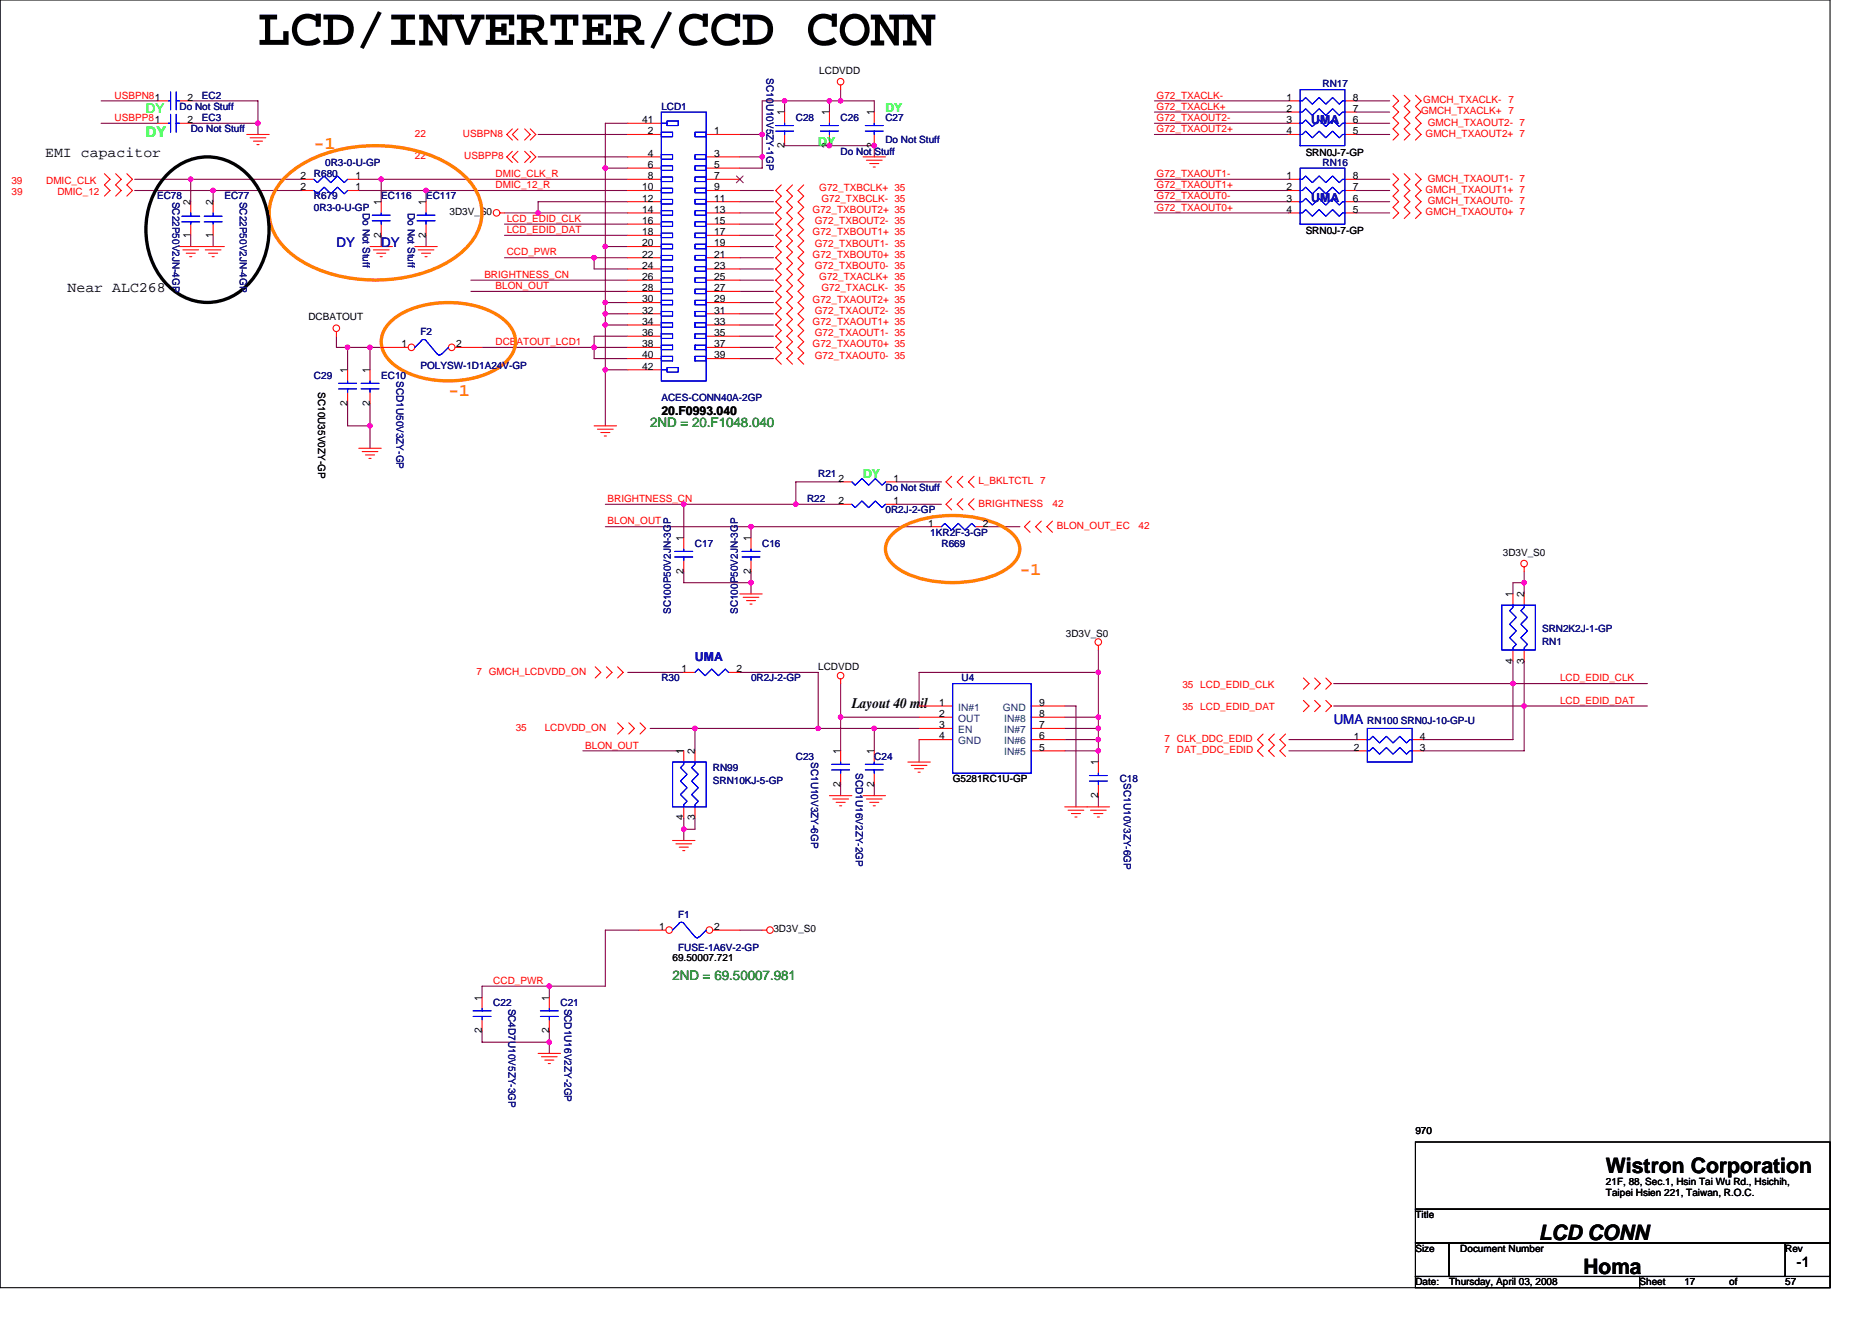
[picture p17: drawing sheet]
<svg xmlns="http://www.w3.org/2000/svg" width="297mm" height="210mm" viewBox="0 0 297 210" stroke-linecap="round" stroke-linejoin="round" font-family="sans-serif">
<defs><g id="words">
<text font-size="8.5" x="40.9" y="7.1">LCD/INVERTER/CCD CONN</text>
<g font-size="3.4">
<text x="254.8" y="186.1">Wistron Corporation</text>
<text x="244.2" y="196.7">LCD CONN</text>
<text x="251.3" y="202.1">Homa</text>
</g>
<g font-size="2.8" fill="#ff8000">
<text x="49.8" y="23.7">-1</text>
<text x="71.2" y="62.8">-1</text>
<text x="161.8" y="91.2">-1</text>
</g>
<text font-size="2.3" fill="#0f0" x="23.2" y="21.7">DY</text>
<g font-size="2.3">
<text x="7.2" y="25">EMI capacitor</text>
<text x="10.7" y="46.3">Near ALC268</text>
<text x="135.2" y="112.3">Layout 40 mil</text>
<text x="285" y="201">-1</text>
</g>
<text font-size="2.1" fill="#0f0" x="23.2" y="17.9">DY</text>
<g font-size="2.1" fill="#0000a0">
<text x="53.4" y="39.2">DY</text>
<text x="60.5" y="39.2">DY</text>
<text x="211.6" y="114.8">UMA</text>
</g>
<g font-size="2.1" fill="#008000">
<text x="103.2" y="67.7">2ND = 20.F1048.040</text>
<text x="106.7" y="155.5">2ND = 69.50007.981</text>
</g>
<g font-size="1.9" fill="#00ff40">
<text x="140.5" y="17.8">DY</text>
<text x="136.9" y="75.8">DY</text>
</g>
<text font-size="1.9" fill="#0f0" x="129.8" y="23.2">DY</text>
<g font-size="1.9" fill="#0000a0">
<text x="208.1" y="19.6">UMA</text>
<text x="208.1" y="32">UMA</text>
<text x="110.3" y="104.9">UMA</text>
</g>
<text font-size="1.9" x="104.9" y="65.8">20.F0993.040</text>
<g font-size="1.6">
<text x="130" y="11.7">LCDVDD</text>
<text x="29.7" y="16">2</text>
<text x="204.1" y="16">1</text>
<text x="204.1" y="17.8">2</text>
<text x="214.6" y="17.8">7</text>
<text x="214.6" y="16">8</text>
<text x="29.7" y="19.5">2</text>
<text x="101.9" y="19.5">41</text>
<text x="102.8" y="21.3">2</text>
<text x="113.3" y="21.3">1</text>
<text x="124.5" y="23.5" transform="rotate(-90 124.5 23.5)">2</text>
<text x="124.5" y="18.3" transform="rotate(-90 124.5 18.3)">1</text>
<text x="131.6" y="23.5" transform="rotate(-90 131.6 23.5)">2</text>
<text x="131.6" y="18.3" transform="rotate(-90 131.6 18.3)">1</text>
<text x="138.7" y="23.5" transform="rotate(-90 138.7 23.5)">2</text>
<text x="138.7" y="18.3" transform="rotate(-90 138.7 18.3)">1</text>
<text x="204.1" y="19.5">3</text>
<text x="204.1" y="21.3">4</text>
<text x="214.6" y="21.3">5</text>
<text x="214.6" y="19.5">6</text>
<text x="47.7" y="28.4">2</text>
<text x="56.4" y="28.4">1</text>
<text x="102.8" y="24.9">4</text>
<text x="102.8" y="26.6">6</text>
<text x="102.8" y="28.4">8</text>
<text x="113.3" y="24.9">3</text>
<text x="113.3" y="26.6">5</text>
<text x="113.3" y="28.4">7</text>
<text x="204.1" y="28.4">1</text>
<text x="207.2" y="24.7">SRN0J-7-GP</text>
<text x="214.6" y="28.4">8</text>
<text x="30.2" y="32.5" transform="rotate(-90 30.2 32.5)">2</text>
<text x="33.8" y="32.5" transform="rotate(-90 33.8 32.5)">2</text>
<text x="47.7" y="30.2">2</text>
<text x="56.4" y="30.2">1</text>
<text x="60.5" y="32.5" transform="rotate(-90 60.5 32.5)">1</text>
<text x="67.6" y="32.5" transform="rotate(-90 67.6 32.5)">1</text>
<text x="71.3" y="34.1">3D3V_S0</text>
<text x="101.9" y="30.2">10</text>
<text x="101.9" y="32">12</text>
<text x="101.9" y="33.8">14</text>
<text x="101.9" y="35.5">16</text>
<text x="113.3" y="30.2">9</text>
<text x="113.3" y="32">11</text>
<text x="113.3" y="33.8">13</text>
<text x="113.3" y="35.5">15</text>
<text x="204.1" y="30.2">2</text>
<text x="204.1" y="32">3</text>
<text x="204.1" y="33.8">4</text>
<text x="214.6" y="33.8">5</text>
<text x="214.6" y="32">6</text>
<text x="214.6" y="30.2">7</text>
<text x="30.2" y="37.7" transform="rotate(-90 30.2 37.7)">1</text>
<text x="33.8" y="37.7" transform="rotate(-90 33.8 37.7)">1</text>
<text x="60.5" y="37.7" transform="rotate(-90 60.5 37.7)">2</text>
<text x="67.6" y="37.7" transform="rotate(-90 67.6 37.7)">2</text>
<text x="101.9" y="37.3">18</text>
<text x="101.9" y="39.1">20</text>
<text x="101.9" y="40.9">22</text>
<text x="113.3" y="37.3">17</text>
<text x="113.3" y="39.1">19</text>
<text x="113.3" y="40.9">21</text>
<text x="207.2" y="37.1">SRN0J-7-GP</text>
<text x="101.9" y="42.7">24</text>
<text x="101.9" y="44.4">26</text>
<text x="101.9" y="46.2">28</text>
<text x="101.9" y="48">30</text>
<text x="113.3" y="42.7">23</text>
<text x="113.3" y="44.4">25</text>
<text x="113.3" y="46.2">27</text>
<text x="113.3" y="48">29</text>
<text x="48.9" y="50.8">DCBATOUT</text>
<text x="101.9" y="49.8">32</text>
<text x="101.9" y="51.5">34</text>
<text x="101.9" y="53.3">36</text>
<text x="113.3" y="49.8">31</text>
<text x="113.3" y="51.5">33</text>
<text x="113.3" y="53.3">35</text>
<text x="55.1" y="59.2" transform="rotate(-90 55.1 59.2)">1</text>
<text x="58.7" y="59.2" transform="rotate(-90 58.7 59.2)">1</text>
<text x="63.7" y="55.1">1</text>
<text x="72.4" y="55.1">2</text>
<text x="101.9" y="55.1">38</text>
<text x="101.9" y="56.9">40</text>
<text x="101.9" y="58.7">42</text>
<text x="113.3" y="55.1">37</text>
<text x="113.3" y="56.9">39</text>
<text x="50.5" y="62.2" transform="rotate(90 50.5 62.2)">SC10U35V0ZY-GP</text>
<text x="55.1" y="64.4" transform="rotate(-90 55.1 64.4)">2</text>
<text x="58.7" y="64.4" transform="rotate(-90 58.7 64.4)">2</text>
<text x="133" y="76.4">2</text>
<text x="141.7" y="76.4">1</text>
<text x="133" y="80">2</text>
<text x="141.7" y="80">1</text>
<text x="147.3" y="83.5">1</text>
<text x="156" y="83.5">2</text>
<text x="108.5" y="85.9" transform="rotate(-90 108.5 85.9)">1</text>
<text x="119.1" y="85.9" transform="rotate(-90 119.1 85.9)">1</text>
<text x="238.5" y="88.2">3D3V_S0</text>
<text x="108.5" y="91.1" transform="rotate(-90 108.5 91.1)">2</text>
<text x="119.1" y="91.1" transform="rotate(-90 119.1 91.1)">2</text>
<text x="240" y="94.8" transform="rotate(-90 240 94.8)">1</text>
<text x="241.8" y="94.8" transform="rotate(-90 241.8 94.8)">2</text>
<text x="169.1" y="101">3D3V_S0</text>
<text x="108.1" y="106.7">1</text>
<text x="116.9" y="106.7">2</text>
<text x="129.8" y="106.3">LCDVDD</text>
<text x="240" y="105.3" transform="rotate(-90 240 105.3)">4</text>
<text x="241.8" y="105.3" transform="rotate(-90 241.8 105.3)">3</text>
<text x="149" y="112">1</text>
<text x="149" y="113.8">2</text>
<text x="164.9" y="113.8">8</text>
<text x="164.9" y="112">9</text>
<text x="108.5" y="119.7" transform="rotate(-90 108.5 119.7)">1</text>
<text x="110.3" y="119.7" transform="rotate(-90 110.3 119.7)">2</text>
<text x="133.4" y="119.7" transform="rotate(-90 133.4 119.7)">1</text>
<text x="138.7" y="119.7" transform="rotate(-90 138.7 119.7)">1</text>
<text x="149" y="115.5">3</text>
<text x="149" y="117.3">4</text>
<text x="164.9" y="119.1">5</text>
<text x="164.9" y="117.3">6</text>
<text x="164.9" y="115.5">7</text>
<text x="214.8" y="117.3">1</text>
<text x="214.8" y="119.1">2</text>
<text x="225.3" y="119.1">3</text>
<text x="225.3" y="117.3">4</text>
<text x="133.4" y="124.8" transform="rotate(-90 133.4 124.8)">2</text>
<text x="138.7" y="124.8" transform="rotate(-90 138.7 124.8)">2</text>
<text x="151.2" y="124.1">G5281RC1U-GP</text>
<text x="174.3" y="121.4" transform="rotate(-90 174.3 121.4)">1</text>
<text x="108.5" y="130.2" transform="rotate(-90 108.5 130.2)">4</text>
<text x="110.3" y="130.2" transform="rotate(-90 110.3 130.2)">3</text>
<text x="174.3" y="126.6" transform="rotate(-90 174.3 126.6)">2</text>
<text x="104.6" y="147.6">1</text>
<text x="113.3" y="147.6">2</text>
<text x="122.7" y="147.9">3D3V_S0</text>
<text x="106.7" y="152.5">69.50007.721</text>
<text x="76.5" y="158.8" transform="rotate(-90 76.5 158.8)">1</text>
<text x="87.1" y="158.8" transform="rotate(-90 87.1 158.8)">1</text>
<text x="76.5" y="164" transform="rotate(-90 76.5 164)">2</text>
<text x="87.1" y="164" transform="rotate(-90 87.1 164)">2</text>
<text x="224.6" y="179.9">970</text>
<text x="254.8" y="187.9">21F, 88, Sec.1, Hsin Tai Wu Rd., Hsichih,</text>
<text x="254.8" y="189.7">Taipei Hsien 221, Taiwan, R.O.C.</text>
<text x="224.6" y="193.3">Title</text>
<text x="224.6" y="198.6">Size</text>
<text x="224.6" y="203.9">Date:</text>
<text x="229.9" y="203.9">Thursday, April 03, 2008</text>
<text x="231.7" y="198.6">Document Number</text>
<text x="260.2" y="203.9">Sheet</text>
<text x="267.3" y="203.9">17</text>
<text x="274.4" y="203.9">of</text>
<text x="283.3" y="198.6">Rev</text>
<text x="283.3" y="203.9">57</text>
</g>
<g font-size="1.6" fill="#f00">
<text x="18.2" y="15.6">USBPN81</text>
<text x="183.5" y="15.6">G72_TXACLK-</text>
<text x="183.5" y="17.4">G72_TXACLK+</text>
<text x="225.8" y="16.4">GMCH_TXACLK- 7</text>
<text x="18.2" y="19.2">USBPP81</text>
<text x="65.8" y="21.7">22</text>
<text x="73.5" y="21.7">USBPN8</text>
<text x="183.5" y="21">G72_TXAOUT2+</text>
<text x="183.5" y="19.2">G72_TXAOUT2-</text>
<text x="225.5" y="18.1">GMCH_TXACLK+ 7</text>
<text x="226.2" y="21.7">GMCH_TXAOUT2+ 7</text>
<text x="226.6" y="19.9">GMCH_TXAOUT2- 7</text>
<text x="1.8" y="29.1">39</text>
<text x="7.3" y="29.1">DMIC_CLK</text>
<text x="65.8" y="25.3">22</text>
<text x="73.7" y="25.3">USBPP8</text>
<text x="78.6" y="28.1">DMIC_CLK_R</text>
<text x="78.6" y="29.9">DMIC_12_R</text>
<text x="183.5" y="29.9">G72_TXAOUT1+</text>
<text x="183.5" y="28.1">G72_TXAOUT1-</text>
<text x="226.6" y="28.8">GMCH_TXAOUT1- 7</text>
<text x="1.8" y="30.9">39</text>
<text x="9.1" y="30.9">DMIC_12</text>
<text x="80.4" y="35.2">LCD_EDID_CLK</text>
<text x="128.9" y="33.8">G72_TXBOUT2+ 35</text>
<text x="129.3" y="35.6">G72_TXBOUT2- 35</text>
<text x="130" y="30.2">G72_TXBCLK+ 35</text>
<text x="130.4" y="32">G72_TXBCLK- 35</text>
<text x="183.5" y="33.4">G72_TXAOUT0+</text>
<text x="183.5" y="31.6">G72_TXAOUT0-</text>
<text x="226.2" y="34.1">GMCH_TXAOUT0+ 7</text>
<text x="226.2" y="30.6">GMCH_TXAOUT1+ 7</text>
<text x="226.6" y="32.4">GMCH_TXAOUT0- 7</text>
<text x="80.4" y="40.5">CCD_PWR</text>
<text x="80.4" y="37">LCD_EDID_DAT</text>
<text x="128.9" y="40.9">G72_TXBOUT0+ 35</text>
<text x="128.9" y="37.3">G72_TXBOUT1+ 35</text>
<text x="129.3" y="39.1">G72_TXBOUT1- 35</text>
<text x="76.9" y="44.1">BRIGHTNESS_CN</text>
<text x="78.6" y="45.9">BLON_OUT</text>
<text x="129.3" y="42.7">G72_TXBOUT0- 35</text>
<text x="130" y="44.4">G72_TXACLK+ 35</text>
<text x="130.4" y="46.2">G72_TXACLK- 35</text>
<text x="128.9" y="48">G72_TXAOUT2+ 35</text>
<text x="128.9" y="51.6">G72_TXAOUT1+ 35</text>
<text x="129.3" y="49.8">G72_TXAOUT2- 35</text>
<text x="129.3" y="53.3">G72_TXAOUT1- 35</text>
<text x="78.6" y="54.8">DCBATOUT_LCD1</text>
<text x="128.9" y="55.1">G72_TXAOUT0+ 35</text>
<text x="129.3" y="56.9">G72_TXAOUT0- 35</text>
<text x="155.3" y="76.8">L_BKLTCTL 7</text>
<text x="96.4" y="83.2">BLON_OUT</text>
<text x="96.4" y="79.7">BRIGHTNESS_CN</text>
<text x="155.3" y="80.4">BRIGHTNESS</text>
<text x="167" y="80.4">42</text>
<text x="167.7" y="83.9">BLON_OUT_EC</text>
<text x="180.7" y="83.9">42</text>
<text x="75.6" y="107">7 GMCH_LCDVDD_ON</text>
<text x="187.6" y="109.2">35 LCD_EDID_CLK</text>
<text x="187.6" y="112.7">35 LCD_EDID_DAT</text>
<text x="247.5" y="111.7">LCD_EDID_DAT</text>
<text x="247.5" y="108.1">LCD_EDID_CLK</text>
<text x="81.8" y="115.9">35</text>
<text x="86.4" y="115.9">LCDVDD_ON</text>
<text x="92.9" y="118.8">BLON_OUT</text>
<text x="184.8" y="117.7">7 CLK_DDC_EDID</text>
<text x="184.8" y="119.5">7 DAT_DDC_EDID</text>
<text x="78.3" y="156.1">CCD_PWR</text>
</g>
<g font-size="1.6" fill="#000080">
<text x="28.5" y="17.4">Do Not Stuff</text>
<text x="32" y="15.6">EC2</text>
<text x="104.9" y="17.4">LCD1</text>
<text x="121.6" y="12.4" transform="rotate(90 121.6 12.4)">SC10U10V5ZY-1GP</text>
<text x="209.8" y="13.9">RN17</text>
<text x="30.3" y="21">Do Not Stuff</text>
<text x="32" y="19.2">EC3</text>
<text x="126.3" y="19.2">C28</text>
<text x="133.4" y="19.2">C26</text>
<text x="140.5" y="19.2">C27</text>
<text x="140.5" y="22.8">Do Not Stuff</text>
<text x="49.8" y="28.1">R680</text>
<text x="51.6" y="26.3">0R3-0-U-GP</text>
<text x="133.4" y="24.5">Do Not Stuff</text>
<text x="209.8" y="26.3">RN16</text>
<text x="24.9" y="31.6">EC78</text>
<text x="27.4" y="32" transform="rotate(90 27.4 32)">SC22P50V2JN-4GP</text>
<text x="35.6" y="31.6">EC77</text>
<text x="38" y="32" transform="rotate(90 38 32)">SC22P50V2JN-4GP</text>
<text x="49.8" y="31.6">R679</text>
<text x="49.8" y="33.4">0R3-0-U-GP</text>
<text x="57.6" y="33.8" transform="rotate(90 57.6 33.8)">Do Not Stuff</text>
<text x="60.5" y="31.6">EC116</text>
<text x="64.7" y="33.8" transform="rotate(90 64.7 33.8)">Do Not Stuff</text>
<text x="67.6" y="31.6">EC117</text>
<text x="66.7" y="53.1">F2</text>
<text x="66.7" y="58.5">POLYSW-1D1A24V-GP</text>
<text x="49.8" y="60.1">C29</text>
<text x="60.5" y="60.1">EC10</text>
<text x="62.9" y="60.5" transform="rotate(90 62.9 60.5)">SCD1U50V3ZY-GP</text>
<text x="104.9" y="63.6">ACES-CONN40A-2GP</text>
<text x="129.8" y="75.7">R21</text>
<text x="140.5" y="77.9">Do Not Stuff</text>
<text x="128.1" y="79.7">R22</text>
<text x="140.5" y="81.4">0R2J-2-GP</text>
<text x="110.3" y="86.8">C17</text>
<text x="120.9" y="86.8">C16</text>
<text x="147.6" y="85">1KR2F-3-GP</text>
<text x="149.4" y="86.8">R669</text>
<text x="106.4" y="97.4" transform="rotate(-90 106.4 97.4)">SC100P50V2JN-3GP</text>
<text x="117.1" y="97.4" transform="rotate(-90 117.1 97.4)">SC100P50V2JN-3GP</text>
<text x="244.7" y="100.3">SRN2K2J-1-GP</text>
<text x="244.7" y="102.4">RN1</text>
<text x="104.9" y="108.1">R30</text>
<text x="119.2" y="108.1">0R2J-2-GP</text>
<text x="152.6" y="108.1">U4</text>
<text x="217" y="114.9">RN100 SRN0J-10-GP-U</text>
<text x="113.1" y="122.3">RN99</text>
<text x="113.1" y="124.5">SRN10KJ-5-GP</text>
<text x="126.3" y="120.5">C23</text>
<text x="128.7" y="120.9" transform="rotate(90 128.7 120.9)">SC1U10V3ZY-6GP</text>
<text x="135.8" y="122.7" transform="rotate(90 135.8 122.7)">SCD1U16V2ZY-2GP</text>
<text x="138.7" y="120.5">C24</text>
<text x="177.7" y="124.1">C18</text>
<text x="178.3" y="124.3" transform="rotate(90 178.3 124.3)">SC1U10V3ZY-6GP</text>
<text x="107.6" y="145.6">F1</text>
<text x="107.6" y="150.9">FUSE-1A6V-2-GP</text>
<text x="78.3" y="159.7">C22</text>
<text x="80.7" y="160" transform="rotate(90 80.7 160)">SC4D7U10V5ZY-3GP</text>
<text x="88.9" y="159.7">C21</text>
<text x="89.6" y="160" transform="rotate(90 89.6 160)">SCD1U16V2ZY-2GP</text>
</g>
<g font-size="1.6" fill="#004080">
<text x="152.1" y="112.7">IN#1</text>
<text x="159.1" y="112.7">GND</text>
<text x="152.1" y="114.5">OUT</text>
<text x="152.1" y="116.3">EN</text>
<text x="152.1" y="118.1">GND</text>
<text x="159.3" y="119.8">IN#5</text>
<text x="159.3" y="118.1">IN#6</text>
<text x="159.3" y="116.3">IN#7</text>
<text x="159.3" y="114.5">IN#8</text>
</g>
</g></defs>
<path d="M0 0h290.4v204.3h-290.4zM224.6 181.2h65.8v10.7h-65.8zM224.6 191.9h65.8v5.3h-65.8zM224.6 197.2h5.3v5.3h-5.3zM229.9 197.2h53.4v5.3h-53.4zM283.3 197.2h7.1v5.3h-7.1zM224.6 202.5h35.6v1.8h-35.6zM260.2 202.5h30.2v1.8h-30.2z" fill="none" stroke="#000" stroke-width=".17"/>
<g fill="none" stroke="#800040" stroke-width=".17">
<path d="M16 19.6h8.9M16 16h8.9M30.3 19.6h10.6M30.3 16h10.6v5.3M99.6 19.6h-3.5v7.1h3.5M124.5 16v1.8M131.6 16v1.8M133.4 14.2v1.8M138.7 17.8v-1.8h-17.8v10.7h-3.5M183.2 17.8h21.3M183.2 19.6h21.3M183.2 16h21.3"/>
<path d="M215.2 19.6h5.3M215.2 16h5.3M215.2 17.8h5.3M21.4 28.4h8.9v3.6M21.4 30.2h12.4v1.8M30.3 37.3v1.8M30.3 28.4h17.7M33.8 30.2h14.2M33.8 37.3v1.8M56.9 30.2h42.7M60.5 28.4v3.6M60.5 37.3v1.8"/>
<path d="M67.6 37.3v1.8M67.6 30.2v1.8M80 37.3h19.6M80 35.6h19.6M85.4 24.9h14.2M85.4 21.3h14.2M96.1 26.7v21.3M96.1 39.1h3.5M99.6 28.4h-42.7M99.6 32h-14.2v1.8M99.6 33.8h-19.6M117.4 30.2h5.3"/>
<path d="M117.4 39.1h5.3M117.4 33.8h5.3M117.4 37.3h5.3M117.4 35.6h5.3M117.4 32h5.3M117.4 24.9h3.5M117.4 21.3h3.5M124.5 23.1h14.2v1.8M183.2 33.8h21.3M183.2 30.2h21.3M183.2 28.4h21.3M183.2 32h21.3"/>
<path d="M183.2 21.3h21.3M215.2 33.8h5.3M215.2 32h5.3M215.2 30.2h5.3M215.2 21.3h5.3M215.2 28.4h5.3M53.4 53.3v1.8h7.1M55.2 55.1v3.6M58.7 55.1v3.6M74.7 44.4h24.9M74.7 46.2h24.9M80 40.9h19.6"/>
<path d="M94.3 40.9v1.8h5.3M96.1 51.6v16M96.1 48v1.8h3.5M96.1 49.8v1.8h3.5M96.1 48h3.5M96.1 58.7h3.5M99.6 55.1h-23.1M99.6 53.3h-5.3v3.6h5.3M117.4 40.9h5.3M117.4 42.7h5.3M117.4 48h5.3M117.4 55.1h5.3"/>
<path d="M117.4 53.3h5.3M117.4 56.9h5.3M117.4 44.4h5.3M117.4 46.2h5.3M117.4 49.8h5.3M117.4 51.6h5.3M55.2 64v3.6h3.5M58.7 64v7.1M133.4 76.5h-7.1v3.5M142.3 76.5h7.1M96.1 83.6h51.5M108.5 90.7v1.8h10.7"/>
<path d="M108.5 80v5.3M119.2 83.6v1.7M119.2 90.7v3.5M133.4 80h-37.3M142.3 80h7.1M156.5 83.6h5.3M241.8 92.5h-1.7v1.7M241.8 90.7v3.5M92.5 119.1h16M99.6 106.7h8.9M103.2 115.6h7.1v3.5M110.3 115.6h19.5"/>
<path d="M117.4 106.7h12.4v8.9M129.8 115.6h8.9v3.5M133.4 113.8h12.4M133.4 108.5v10.6M138.7 115.6h7.1M145.8 117.3v3.6M168.9 112h1.8v16M168.9 119.1h5.4M168.9 115.6h5.4M168.9 113.8h5.4M168.9 117.3h5.4M174.3 106.7h-28.5v5.3"/>
<path d="M174.3 103.1v17.8M204.5 117.3h10.7M204.5 119.1h10.7M211.6 108.5h49.8M211.6 112h49.8M240.1 104.9v12.4h-14.3M241.8 104.9v14.2h-16M108.5 129.8v3.5M110.3 129.8v1.8h-1.8M133.4 124.5v1.7M138.7 124.5v1.7M174.3 126.2v1.8"/>
<path d="M87.2 156.5v1.7M101.4 147.6h-5.3v8.9h-19.6v1.7M117.4 147.6h3.5M76.5 163.6v1.8h10.7M87.2 163.6v3.5"/>
</g>
<g fill="#f0f" stroke="#f0f" stroke-width=".17">
<circle cx="174.3" cy="115.6" r=".35"/>
<circle cx="133.4" cy="113.8" r=".35"/>
<circle cx="174.3" cy="117.3" r=".35"/>
<circle cx="174.3" cy="113.8" r=".35"/>
<circle cx="174.3" cy="119.1" r=".35"/>
<circle cx="241.8" cy="112" r=".35"/>
<circle cx="240.1" cy="108.4" r=".35"/>
<circle cx="241.8" cy="92.4" r=".35"/>
<circle cx="33.8" cy="30.2" r=".35"/>
<circle cx="96" cy="48" r=".35"/>
<circle cx="94.3" cy="55.1" r=".35"/>
<circle cx="96" cy="58.7" r=".35"/>
<circle cx="96" cy="49.8" r=".35"/>
<circle cx="96" cy="39.1" r=".35"/>
<circle cx="85.4" cy="33.8" r=".35"/>
<circle cx="120.9" cy="21.3" r=".35"/>
<circle cx="120.9" cy="24.9" r=".35"/>
<circle cx="94.3" cy="40.9" r=".35"/>
<circle cx="138.7" cy="23.1" r=".35"/>
<circle cx="30.3" cy="28.4" r=".35"/>
<circle cx="96" cy="26.7" r=".35"/>
<circle cx="96" cy="51.5" r=".35"/>
<circle cx="133.4" cy="16" r=".35"/>
<circle cx="131.6" cy="16" r=".35"/>
<circle cx="131.6" cy="23.1" r=".35"/>
<circle cx="124.5" cy="16" r=".35"/>
<circle cx="87.1" cy="165.3" r=".35"/>
<circle cx="110.3" cy="115.6" r=".35"/>
<circle cx="138.7" cy="115.6" r=".35"/>
<circle cx="129.8" cy="115.6" r=".35"/>
<circle cx="174.3" cy="106.7" r=".35"/>
<circle cx="119.2" cy="92.4" r=".35"/>
<circle cx="108.5" cy="80" r=".35"/>
<circle cx="126.3" cy="80" r=".35"/>
<circle cx="58.7" cy="55.1" r=".35"/>
<circle cx="58.7" cy="67.6" r=".35"/>
<circle cx="55.1" cy="55.1" r=".35"/>
<circle cx="87.1" cy="156.5" r=".35"/>
<circle cx="40.9" cy="19.5" r=".35"/>
<circle cx="119.2" cy="83.6" r=".35"/>
<circle cx="60.5" cy="28.4" r=".35"/>
<circle cx="67.6" cy="30.2" r=".35"/>
<circle cx="108.5" cy="131.6" r=".35"/>
</g>
<g fill="none" stroke="#f00" stroke-width=".17">
<path d="M24.9 16h1.8M24.9 19.6h1.8M28.5 16h1.8M28.5 19.6h1.8M124.5 17.8v1.8M133.4 13.5v.7M204.5 16h1.8M204.5 17.8h1.8M204.5 19.6h1.8M213.4 16h1.8M213.4 17.8h1.8M213.4 19.6h1.8"/>
<path d="M221 15.1l.9 .9-.9 .9 .9 .9-.9 .9 .9 .9-.9 .8 .9 .9-.9 .9M222.8 15.1l.9 .9-.9 .9 .9 .9-.9 .9 .9 .9-.9 .8 .9 .9-.9 .9M224.6 15.1l.9 .9-.9 .9 .9 .9-.9 .9 .9 .9-.9 .8 .9 .9-.9 .9M16.6 27.6l.9 .8-.9 .9 .9 .9-.9 .9M18.3 27.6l.9 .8-.9 .9 .9 .9-.9 .9M20.1 27.6l.9 .8-.9 .9 .9 .9-.9 .9M28.5 39.1h7.1M29 39.6h2.5M32.6 39.6h2.5M39.2 21.3h3.5M39.7 21.9h2.5M40.2 22.4h1.5"/>
<path d="M40.8 22.9h.3M48 30.2h1.8M55.2 30.2h1.7M58.7 39.1h3.6M59.2 39.6h2.5M65.8 39.1h3.6M66.4 39.6h2.5M79.3 33.8h.7M81.3 20.4l-.9 .9 .9 .9M81.3 24l-.9 .9 .9 .9M82.2 20.4l-.9 .9 .9 .9M82.2 24l-.9 .9 .9 .9"/>
<path d="M83.2 20.4l.9 .9-.9 .9M83.2 24l.9 .9-.9 .9M84.1 20.4l.9 .9-.9 .9M84.1 24l.9 .9-.9 .9M124 29.3l-.9 .9 .9 .9-.9 .9 .9 .9-.9 .9 .9 .9-.9 .9 .9 .8-.9 .9 .9 .9-.9 .9 .9 .9-.9 .9 .9 .9-.9 .9 .9 .9-.9 .8 .9 .9-.9 .9 .9 .9-.9 .9 .9 .9-.9 .9 .9 .9-.9 .9 .9 .9-.9 .8 .9 .9-.9 .9 .9 .9-.9 .9 .9 .9M124.5 21.3v1.8M125.7 29.3l-.8 .9 .8 .9-.8 .9 .8 .9-.8 .9 .8 .9-.8 .9 .8 .8-.8 .9 .8 .9-.8 .9 .8 .9-.8 .9 .8 .9-.8 .9 .8 .9-.8 .8 .8 .9-.8 .9 .8 .9-.8 .9 .8 .9-.8 .9 .8 .9-.8 .9 .8 .9-.8 .8 .8 .9-.8 .9 .8 .9-.8 .9 .8 .9M127.5 29.3l-.9 .9 .9 .9-.9 .9 .9 .9-.9 .9 .9 .9-.9 .9 .9 .8-.9 .9 .9 .9-.9 .9 .9 .9-.9 .9 .9 .9-.9 .9 .9 .9-.9 .8 .9 .9-.9 .9 .9 .9-.9 .9 .9 .9-.9 .9 .9 .9-.9 .9 .9 .9-.9 .8 .9 .9-.9 .9 .9 .9-.9 .9 .9 .9M136.9 24.9h3.6M137.5 25.4h2.5M138 26h1.4M138.6 26.5h.3"/>
<path d="M204.5 21.3h1.8M213.4 21.3h1.8M221 27.6l.9 .8-.9 .9 .9 .9-.9 .9 .9 .9-.9 .9 .9 .9-.9 .9M222.8 27.6l.9 .8-.9 .9 .9 .9-.9 .9 .9 .9-.9 .9 .9 .9-.9 .9M224.6 27.6l.9 .8-.9 .9 .9 .9-.9 .9 .9 .9-.9 .9 .9 .9-.9 .9M29.5 40.2h1.5M30.1 40.7h.3M33.1 40.2h1.4M33.7 40.7h.3M53.4 52.6v.7M58.7 58.7v1.8M59.8 40.2h1.4"/>
<path d="M60.3 40.7h.4M66.9 40.2h1.4M67.4 40.7h.4M56.9 71.1h3.6M57.5 71.6h2.5M58 72.2h1.4M58.5 72.7h.4M58.7 62.2v1.8M94.3 67.6h3.5M94.8 68.1h2.5M95.3 68.6h1.5M95.9 69.2h.3"/>
<path d="M151 75.6l-.9 .9 .9 .8M151 79.1l-.9 .9 .9 .9M152.8 79.1l-.9 .9 .9 .9M152.8 75.6l-.9 .9 .9 .8M154.6 79.1l-.9 .9 .9 .9M154.6 75.6l-.9 .9 .9 .8M117.4 94.2h3.5M117.9 94.8h2.5M118.4 95.3h1.5M119 95.8h.3M163.4 82.7l-.8 .9 .8 .9M165.2 82.7l-.9 .9 .9 .9"/>
<path d="M167 82.7l-.9 .9 .9 .9M241.8 90v.7M94.4 105.8l.9 .9-.9 .9M96.2 105.8l.9 .9-.9 .9M98 105.8l.9 .9-.9 .9M98 114.7l.9 .9-.9 .9M99.8 114.7l.9 .9-.9 .9M101.6 114.7l.8 .9-.8 .9M108.5 119.1v1.8M108.5 106.7h1.8M110.3 119.1v1.8M115.6 106.7h1.8"/>
<path d="M133.4 107.7v.8M174.3 102.4v.7M200.4 116.5l-.9 .8 .9 .9-.9 .9 .9 .9M202.2 116.5l-.9 .8 .9 .9-.9 .9 .9 .9M204 116.5l-.9 .8 .9 .9-.9 .9 .9 .9M206.8 111.1l.9 .9-.9 .9M206.8 107.6l.9 .9-.9 .8M208.6 111.1l.9 .9-.9 .9M208.6 107.6l.9 .9-.9 .8M210.4 111.1l.9 .9-.9 .9M210.4 107.6l.9 .9-.9 .8M106.7 133.3h3.6"/>
<path d="M107.2 133.9h2.5M107.8 134.4h1.4M108.3 135h.4M108.5 128v1.8M110.3 128v1.8M131.6 126.2h3.6M132.1 126.8h2.5M132.7 127.3h1.4M133.2 127.8h.4M136.9 126.2h3.6M137.5 126.8h2.5M138 127.3h1.4"/>
<path d="M138.6 127.8h.3M144.1 120.9h3.5M144.6 121.4h2.5M145.1 122h1.5M145.7 122.5h.3M169.5 128.5h2.5M170 129.1h1.4M170.6 129.6h.3M173 128.5h2.5M173.6 129.1h1.4M174.1 129.6h.4M176.1 128h-7.2"/>
<path d="M76.5 158.2v1.8M87.2 158.2v1.8M120.9 147.6h.8M76.5 161.8v1.8M85.4 167.1h3.5M85.9 167.7h2.5M86.4 168.2h1.5M87 168.7h.3M87.2 161.8v1.8"/>
<circle cx="133.4" cy="13" r=".52"/>
<circle cx="78.8" cy="33.8" r=".52"/>
<circle cx="53.4" cy="52.1" r=".52"/>
<circle cx="241.8" cy="89.4" r=".52"/>
<circle cx="133.4" cy="107.2" r=".52"/>
<circle cx="174.3" cy="101.9" r=".52"/>
<circle cx="122.2" cy="147.6" r=".52"/>
</g>
<path d="M45 28.4a18.5 18.5 0 0 1 11-5 23.5 23.5 0 0 1 16.1 3.2 9.1 9.1 0 0 1 4.4 7.2 8.8 8.8 0 0 1-4.4 7.1 23.7 23.7 0 0 1-17.8 3 16.5 16.5 0 0 1-10.1-5.7 7.3 7.3 0 0 1 .8-9.8zM61.9 51.1a13.4 13.4 0 0 1 9.2-3.1 13.4 13.4 0 0 1 9.2 3.1 4.1 4.1 0 0 1 0 6.2 13.4 13.4 0 0 1-9.2 3.1 13.3 13.3 0 0 1-9.2-3.1 4.1 4.1 0 0 1 0-6.2zM141.3 85a10.3 10.3 0 0 1 5.7-2.8 18.3 18.3 0 0 1 12.6 1.7 3.7 3.7 0 0 1 2.1 3.9 6.2 6.2 0 0 1-4 3.5 19.2 19.2 0 0 1-14.1-.4 4.7 4.7 0 0 1-3.1-3.8l.1-.7 .3-.7z" fill="none" stroke="#ff8000" stroke-width=".53"/>
<path d="M26.4 27.8a8.8 8.8 0 0 1 13.8 1 12.9 12.9 0 0 1-1.7 17.1 8.7 8.7 0 0 1-12.9-1.8 13.1 13.1 0 0 1 .8-16.3z" fill="none" stroke="#000" stroke-width=".53"/>
<g fill="none" stroke="#00f" stroke-width=".17">
<path d="M26.7 16h.4M26.7 19.6h.4M27.1 14.6v2.8M27.1 18.1v2.9M28 16h.5M28 14.6v2.8M28 18.1v2.9M28 19.6h.5M123.1 19.9h2.8M124.5 19.6v.3M206.3 16h.3l.6-.5 1 1 1.1-1 1.1 1 1.1-1 1 1 .5-.5h.4M206.3 17.8h.3l.6-.5 1 1 1.1-1 1.1 1 1.1-1 1 1 .5-.5h.4"/>
<path d="M206.3 19.6h.3l.6-.6 1 1.1 1.1-1.1 1.1 1.1 1.1-1.1 1 1.1 .5-.5h.4M206.3 14.2h7.1v8.9h-7.1zM49.8 30.2l.6 .6 1-1.1 1.1 1.1 1-1.1 1.1 1.1 .6-.6M123.1 20.8h2.8M124.5 20.8v.5M206.3 21.3h.3l.6-.5 1 1.1 1.1-1.1 1.1 1.1 1.1-1.1 1 1.1 .5-.6h.4M57.3 60.8h2.8M57.3 61.7h2.8M58.7 60.5v.3M58.7 61.7v.5M110.3 106.7l.5-.5 1.1 1 1-1 1.1 1 1.1-1 .5 .5M106.7 120.9h5.4v7.1h-5.4z"/>
<path d="M108.5 120.9v.4l-.5 .5 1 1.1-1 1 1 1.1-1 1.1 1 1-.5 .6v.3M110.3 120.9v.4l-.6 .5 1.1 1.1-1.1 1 1.1 1.1-1.1 1.1 1.1 1-.5 .6v.3M75.1 160.4h2.8M75.1 161.3h2.8M76.5 160v.4M76.5 161.3v.5M85.7 160.4h2.9M85.7 161.3h2.9M87.2 160v.4M87.2 161.3v.5"/>
</g>
<circle cx="106.2" cy="147.6" r=".52" fill="#fff" stroke="#f00" stroke-width=".17"/>
<path d="M101.4 147.6h4.3" fill="none" stroke="#f00" stroke-width=".17"/>
<circle cx="112.6" cy="147.6" r=".52" fill="#fff" stroke="#f00" stroke-width=".17"/>
<g fill="none" stroke="#f00" stroke-width=".17">
<path d="M131.6 17.8v1.8M30.3 32v1.8M30.3 35.6v1.7M33.8 32v1.8M33.8 35.6v1.7M48 28.4h1.8M55.2 28.4h1.7M131.6 21.3v1.8M204.5 28.4h1.8M204.5 30.2h1.8M204.5 32h1.8M204.5 33.8h1.8"/>
<path d="M213.4 28.4h1.8M213.4 30.2h1.8M213.4 32h1.8M213.4 33.8h1.8M55.2 58.7v1.8M55.2 62.2v1.8M133.4 76.5h1.8M140.5 76.5h1.8M108.5 85.3v1.8M108.5 88.9v1.8M145.8 112h5.4M145.8 117.3h5.4"/>
<path d="M145.8 115.6h5.4M145.8 113.8h5.4M163.6 112h5.3M163.6 119.1h5.3M163.6 117.3h5.3M163.6 115.6h5.3M163.6 113.8h5.3M215.2 119.1h1.8M215.2 117.3h1.8M224.1 119.1h1.7M224.1 117.3h1.7M113.1 147.6h4.3"/>
</g>
<g fill="none" stroke="#00f" stroke-width=".17">
<path d="M130.2 19.9h2.8M131.6 19.6v.3M28.8 35.2h2.9M28.8 34.3h2.9M30.3 33.8v.5M30.3 35.2v.4M32.4 35.2h2.8M32.4 34.3h2.8M33.8 33.8v.5M33.8 35.2v.4M49.8 28.4l.6 .6 1-1.1 1.1 1.1 1-1.1 1.1 1.1 .6-.6M130.2 20.8h2.8"/>
<path d="M131.6 20.8v.5M206.3 28.4h.3l.6-.5 1 1.1 1.1-1.1 1.1 1.1 1.1-1.1 1 1.1 .5-.6h.4M206.3 30.2h.3l.6-.5 1 1.1 1.1-1.1 1.1 1.1 1.1-1.1 1 1.1 .5-.6h.4M206.3 32h.3l.6-.5 1 1 1.1-1 1.1 1 1.1-1 1 1 .5-.5h.4M206.3 33.8h.3l.6-.5 1 1 1.1-1 1.1 1 1.1-1 1 1 .5-.5h.4M206.3 26.7h7.1v8.9h-7.1zM53.7 60.8h2.9M53.7 61.7h2.9M55.2 60.5v.3M55.2 61.7v.5M135.2 76.5l.5 .5 1.1-1.1 1 1.1 1.1-1.1 1.1 1.1 .5-.5M107.1 87.5h2.8"/>
<path d="M107.1 88.4h2.8M108.5 87.1v.4M108.5 88.4v.5M151.2 108.5h12.4v14.2h-12.4zM217 117.3h.3l.5-.5 1.1 1.1 1.1-1.1 1 1.1 1.1-1.1 1.1 1.1 .5-.6h.4M217 119.1h.3l.5-.5 1.1 1.1 1.1-1.1 1 1.1 1.1-1.1 1.1 1.1 .5-.6h.4M217 115.6h7.1v5.3h-7.1zM107.7 146.5a.56 .56 0 0 1 .8 0M107.8 146.5l-1.1 1.1M108.5 146.5l1.8 2.1M110.3 148.6l.3 .2 .3-.2M112.1 147.6l-1.1 1"/>
</g>
<circle cx="65.3" cy="55.1" r=".52" fill="#fff" stroke="#f00" stroke-width=".17"/>
<path d="M60.5 55.1h4.3" fill="none" stroke="#f00" stroke-width=".17"/>
<circle cx="71.7" cy="55.1" r=".52" fill="#fff" stroke="#f00" stroke-width=".17"/>
<g fill="none" stroke="#f00" stroke-width=".17">
<path d="M99.6 19.6h5.3M138.7 17.8v1.8M60.5 32v1.8M60.5 35.6v1.7M67.6 32v1.8M67.6 35.6v1.7M99.6 21.3h5.3M99.6 24.9h5.3M99.6 26.7h5.3M99.6 28.4h5.3M99.6 30.2h5.3M99.6 32h5.3"/>
<path d="M99.6 33.8h5.3M99.6 35.6h5.3M99.6 37.3h5.3M99.6 39.1h5.3M112.1 21.3h5.3M112.1 24.9h5.3M112.1 26.7h5.3M112.1 28.4h5.3M112.1 30.2h5.3M112.1 32h5.3M112.1 33.8h5.3M112.1 35.6h5.3"/>
<path d="M112.1 37.3h5.3M112.1 39.1h5.3M138.7 21.3v1.8M72.2 55.1h4.3M99.6 55.1h5.3M99.6 40.9h5.3M99.6 42.7h5.3M99.6 44.4h5.3M99.6 46.2h5.3M99.6 48h5.3M99.6 49.8h5.3M99.6 51.6h5.3"/>
<path d="M99.6 53.3h5.3M99.6 56.9h5.3M99.6 58.7h5.3M112.1 55.1h5.3M112.1 40.9h5.3M112.1 42.7h5.3M112.1 44.4h5.3M112.1 46.2h5.3M112.1 48h5.3M112.1 49.8h5.3M112.1 51.6h5.3M112.1 53.3h5.3"/>
<path d="M112.1 56.9h5.3M119.2 85.3v1.8M119.2 88.9v1.8M133.4 80h1.8M140.5 80h1.8M147.6 83.6h1.8M154.7 83.6h1.8M240.1 94.2v1.8M241.8 94.2v1.8M133.4 119.1v1.8M138.7 119.1v1.8M240.1 103.1v1.8"/>
<path d="M241.8 103.1v1.8M133.4 122.7v1.8M138.7 122.7v1.8M174.3 120.9v1.8M174.3 124.5v1.7"/>
</g>
<g fill="none" stroke="#00f" stroke-width=".17">
<path d="M104.9 17.8h7.2v42.7h-7.2zM104.9 19.6h.9M105.8 19.2h1.8v.7h-1.8zM137.3 19.9h2.8M138.7 19.6v.3M59.1 34.1h2.8M59.1 35h2.8M60.5 33.8v.3M60.5 35v.6M66.2 34.1h2.8M66.2 35h2.8M67.6 33.8v.3"/>
<path d="M67.6 35v.6M104.9 21h1.8v.7h-1.8zM104.9 24.5h1.8v.8h-1.8zM104.9 26.3h1.8v.7h-1.8zM104.9 28.1h1.8v.7h-1.8zM104.9 29.9h1.8v.7h-1.8zM104.9 31.6h1.8v.8h-1.8zM104.9 33.4h1.8v.7h-1.8zM104.9 35.2h1.8v.7h-1.8zM104.9 37h1.8v.7h-1.8zM104.9 38.8h1.8v.7h-1.8zM110.3 21h1.8v.7h-1.8z"/>
<path d="M110.3 24.5h1.8v.8h-1.8zM110.3 26.3h1.8v.7h-1.8zM110.3 28.1h1.8v.7h-1.8zM110.3 29.9h1.8v.7h-1.8zM110.3 31.6h1.8v.8h-1.8zM110.3 33.4h1.8v.7h-1.8zM110.3 35.2h1.8v.7h-1.8zM110.3 37h1.8v.7h-1.8zM110.3 38.8h1.8v.7h-1.8zM137.3 20.8h2.8M138.7 20.8v.5M66.8 54a.56 .56 0 0 1 .8 0"/>
<path d="M66.9 54.1l-1.1 1M67.6 54.1l1.8 2.1M69.4 56.1l.3 .2 .3-.2M71.2 55.1l-1.1 1.1M104.9 40.5h1.8v.8h-1.8zM104.9 42.3h1.8v.7h-1.8zM104.9 44.1h1.8v.7h-1.8zM104.9 45.9h1.8v.7h-1.8zM104.9 47.6h1.8v.8h-1.8zM104.9 49.4h1.8v.7h-1.8zM104.9 51.2h1.8v.7h-1.8zM104.9 53h1.8v.7h-1.8z"/>
<path d="M104.9 54.8h1.8v.7h-1.8zM104.9 56.5h1.8v.8h-1.8zM104.9 58.7h.9M105.8 58.3h1.8v.7h-1.8zM110.3 40.5h1.8v.8h-1.8zM110.3 42.3h1.8v.7h-1.8zM110.3 44.1h1.8v.7h-1.8zM110.3 45.9h1.8v.7h-1.8zM110.3 47.6h1.8v.8h-1.8zM110.3 56.5h1.8v.8h-1.8zM110.3 54.8h1.8v.7h-1.8zM110.3 49.4h1.8v.7h-1.8z"/>
<path d="M110.3 51.2h1.8v.7h-1.8zM110.3 53h1.8v.7h-1.8zM117.7 87.5h2.9M117.7 88.4h2.9M119.2 87.1v.4M119.2 88.4v.5M135.2 80l.5 .5 1.1-1 1 1 1.1-1 1.1 1 .5-.5M149.4 83.6l.5-.6 1.1 1.1 1.1-1.1 1 1.1 1.1-1.1 .5 .6M238.3 96h5.3v7.1h-5.3zM240.1 96v.4l-.6 .5 1.1 1.1-1.1 1 1.1 1.1-1.1 1.1 1.1 1-.5 .6v.3M241.8 96v.4l-.5 .5 1.1 1.1-1.1 1 1.1 1.1-1.1 1.1 1.1 1-.6 .6v.3M132 121.3h2.8"/>
<path d="M132 122.2h2.8M133.4 120.9v.4M133.4 122.2v.5M137.3 121.3h2.8M137.3 122.2h2.8M138.7 120.9v.4M138.7 122.2v.5M172.9 123h2.8M172.9 123.9h2.8M174.3 122.7v.3M174.3 123.9v.6"/>
</g>
<path d="M116.9 27.9l1 1.1M117.9 27.9l-1.1 1.1" fill="none" stroke="#804000" stroke-width=".16"/>
<g fill="#f0f" stroke="#f0f" stroke-width=".17">
<circle cx="174.3" cy="115.6" r=".35"/>
<circle cx="133.4" cy="113.8" r=".35"/>
<circle cx="174.3" cy="117.3" r=".35"/>
<circle cx="174.3" cy="113.8" r=".35"/>
<circle cx="174.3" cy="119.1" r=".35"/>
<circle cx="241.8" cy="112" r=".35"/>
<circle cx="240.1" cy="108.4" r=".35"/>
<circle cx="241.8" cy="92.4" r=".35"/>
<circle cx="33.8" cy="30.2" r=".35"/>
<circle cx="96" cy="48" r=".35"/>
<circle cx="94.3" cy="55.1" r=".35"/>
<circle cx="96" cy="58.7" r=".35"/>
<circle cx="96" cy="49.8" r=".35"/>
<circle cx="96" cy="39.1" r=".35"/>
<circle cx="85.4" cy="33.8" r=".35"/>
<circle cx="120.9" cy="21.3" r=".35"/>
<circle cx="120.9" cy="24.9" r=".35"/>
<circle cx="94.3" cy="40.9" r=".35"/>
<circle cx="138.7" cy="23.1" r=".35"/>
<circle cx="30.3" cy="28.4" r=".35"/>
<circle cx="96" cy="26.7" r=".35"/>
<circle cx="96" cy="51.5" r=".35"/>
<circle cx="133.4" cy="16" r=".35"/>
<circle cx="131.6" cy="16" r=".35"/>
<circle cx="131.6" cy="23.1" r=".35"/>
<circle cx="124.5" cy="16" r=".35"/>
<circle cx="87.1" cy="165.3" r=".35"/>
<circle cx="110.3" cy="115.6" r=".35"/>
<circle cx="138.7" cy="115.6" r=".35"/>
<circle cx="129.8" cy="115.6" r=".35"/>
<circle cx="174.3" cy="106.7" r=".35"/>
<circle cx="119.2" cy="92.4" r=".35"/>
<circle cx="108.5" cy="80" r=".35"/>
<circle cx="126.3" cy="80" r=".35"/>
<circle cx="58.7" cy="55.1" r=".35"/>
<circle cx="58.7" cy="67.6" r=".35"/>
<circle cx="55.1" cy="55.1" r=".35"/>
<circle cx="87.1" cy="156.5" r=".35"/>
<circle cx="40.9" cy="19.5" r=".35"/>
<circle cx="119.2" cy="83.6" r=".35"/>
<circle cx="60.5" cy="28.4" r=".35"/>
<circle cx="67.6" cy="30.2" r=".35"/>
<circle cx="108.5" cy="131.6" r=".35"/>
</g>
<use href="#words"/>
</svg>
